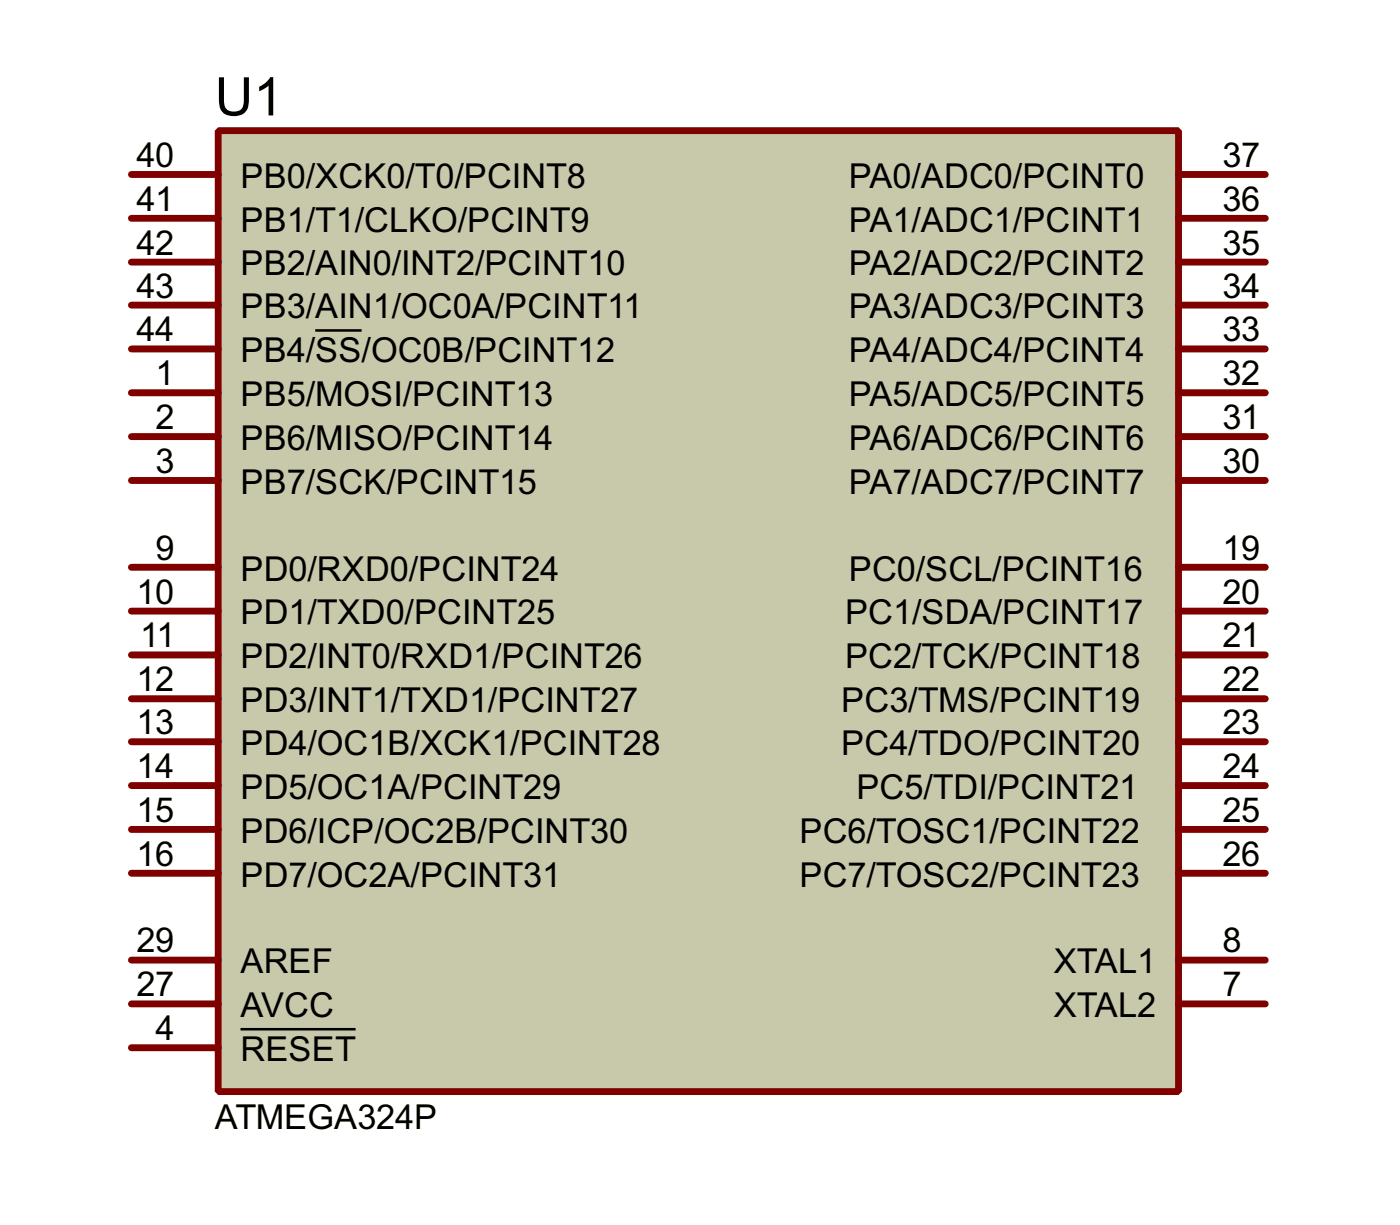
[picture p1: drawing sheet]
<svg xmlns="http://www.w3.org/2000/svg" width="81mm" height="71mm" viewBox="0 0 81 71" stroke-linecap="round" stroke-linejoin="round" font-family="sans-serif">
<defs><g id="words">
<text font-size="3.1" x="12.5" y="6.7">U1</text>
<g font-size="2">
<text x="7.9" y="9.7">40</text>
<text x="14" y="10.9">PB0/XCK0/T0/PCINT8</text>
<text x="49.4" y="10.9">PA0/ADC0/PCINT0</text>
<text x="71.2" y="9.7">37</text>
<text x="7.9" y="17.3">43</text>
<text x="7.9" y="14.8">42</text>
<text x="7.9" y="12.3">41</text>
<text x="14" y="16">PB2/AIN0/INT2/PCINT10</text>
<text x="14" y="13.5">PB1/T1/CLKO/PCINT9</text>
<text x="49.4" y="16">PA2/ADC2/PCINT2</text>
<text x="49.4" y="13.5">PA1/ADC1/PCINT1</text>
<text x="71.2" y="17.3">34</text>
<text x="71.2" y="14.8">35</text>
<text x="71.2" y="12.3">36</text>
<text x="7.9" y="19.9">44</text>
<text x="9" y="22.4">1</text>
<text x="14" y="23.6">PB5/MOSI/PCINT13</text>
<text x="14" y="21.1">PB4/SS/OC0B/PCINT12</text>
<text x="14" y="18.5">PB3/AIN1/OC0A/PCINT11</text>
<text x="49.4" y="23.6">PA5/ADC5/PCINT5</text>
<text x="49.4" y="21.1">PA4/ADC4/PCINT4</text>
<text x="49.4" y="18.5">PA3/ADC3/PCINT3</text>
<text x="71.2" y="22.4">32</text>
<text x="71.2" y="19.9">33</text>
<text x="9" y="25">2</text>
<text x="9" y="27.5">3</text>
<text x="14" y="26.2">PB6/MISO/PCINT14</text>
<text x="14" y="28.7">PB7/SCK/PCINT15</text>
<text x="49.4" y="26.2">PA6/ADC6/PCINT6</text>
<text x="49.4" y="28.7">PA7/ADC7/PCINT7</text>
<text x="71.2" y="25">31</text>
<text x="71.2" y="27.5">30</text>
<text x="7.9" y="35.1">10</text>
<text x="9" y="32.6">9</text>
<text x="14" y="33.8">PD0/RXD0/PCINT24</text>
<text x="49.4" y="33.8">PC0/SCL/PCINT16</text>
<text x="71.2" y="35.1">20</text>
<text x="71.2" y="32.6">19</text>
<text x="7.9" y="40.2">12</text>
<text x="8.2" y="37.7">11</text>
<text x="14" y="41.4">PD3/INT1/TXD1/PCINT27</text>
<text x="14" y="38.9">PD2/INT0/RXD1/PCINT26</text>
<text x="14" y="36.3">PD1/TXD0/PCINT25</text>
<text x="49" y="41.4">PC3/TMS/PCINT19</text>
<text x="49.2" y="38.9">PC2/TCK/PCINT18</text>
<text x="49.2" y="36.3">PC1/SDA/PCINT17</text>
<text x="71.2" y="40.2">22</text>
<text x="71.2" y="37.7">21</text>
<text x="7.9" y="47.8">15</text>
<text x="7.9" y="45.3">14</text>
<text x="7.9" y="42.7">13</text>
<text x="14" y="46.5">PD5/OC1A/PCINT29</text>
<text x="14" y="43.9">PD4/OC1B/XCK1/PCINT28</text>
<text x="49" y="43.9">PC4/TDO/PCINT20</text>
<text x="49.9" y="46.5">PC5/TDI/PCINT21</text>
<text x="71.2" y="47.8">25</text>
<text x="71.2" y="45.3">24</text>
<text x="71.2" y="42.7">23</text>
<text x="7.9" y="50.4">16</text>
<text x="14" y="49">PD6/ICP/OC2B/PCINT30</text>
<text x="14" y="51.6">PD7/OC2A/PCINT31</text>
<text x="46.5" y="49">PC6/TOSC1/PCINT22</text>
<text x="46.5" y="51.6">PC7/TOSC2/PCINT23</text>
<text x="71.2" y="50.4">26</text>
<text x="7.9" y="58">27</text>
<text x="7.9" y="55.4">29</text>
<text x="14" y="59.2">AVCC</text>
<text x="14" y="56.6">AREF</text>
<text x="61.3" y="56.6">XTAL1</text>
<text x="61.3" y="59.2">XTAL2</text>
<text x="71.2" y="55.4">8</text>
<text x="71.2" y="58">7</text>
<text x="9" y="60.5">4</text>
<text x="12.5" y="65.7">ATMEGA324P</text>
<text x="14" y="61.7">RESET</text>
</g>
</g></defs>
<path d="M12.7 7.6h55.9v55.9h-55.9z" fill="#c8c8aa" stroke="#800000" stroke-width=".4"/>
<g fill="none" stroke="#800000" stroke-width=".4">
<path d="M7.7 17.8h5M7.7 15.3h5M7.7 12.7h5M7.7 10.2h5M68.6 17.8h5.1M68.6 15.3h5.1M68.6 12.7h5.1M68.6 10.2h5.1M7.7 38.1h5M7.7 35.6h5M7.7 33h5M7.7 25.4h5"/>
<path d="M7.7 22.9h5M7.7 20.3h5M7.7 28h5M68.6 38.1h5.1M68.6 35.6h5.1M68.6 33h5.1M68.6 25.4h5.1M68.6 22.9h5.1M68.6 20.3h5.1M68.6 28h5.1M7.7 48.3h5M7.7 45.7h5"/>
<path d="M7.7 43.2h5M7.7 40.7h5M7.7 58.4h5M7.7 55.9h5M7.7 50.8h5M68.6 48.3h5.1M68.6 45.7h5.1M68.6 43.2h5.1M68.6 40.7h5.1M68.6 58.4h5.1M68.6 55.9h5.1M68.6 50.8h5.1"/>
<path d="M7.7 61h5"/>
</g>
<path d="M18.4 19.2h2.7M14 59.9h6.7" fill="none" stroke="#000" stroke-width=".15"/>
<use href="#words"/>
</svg>
